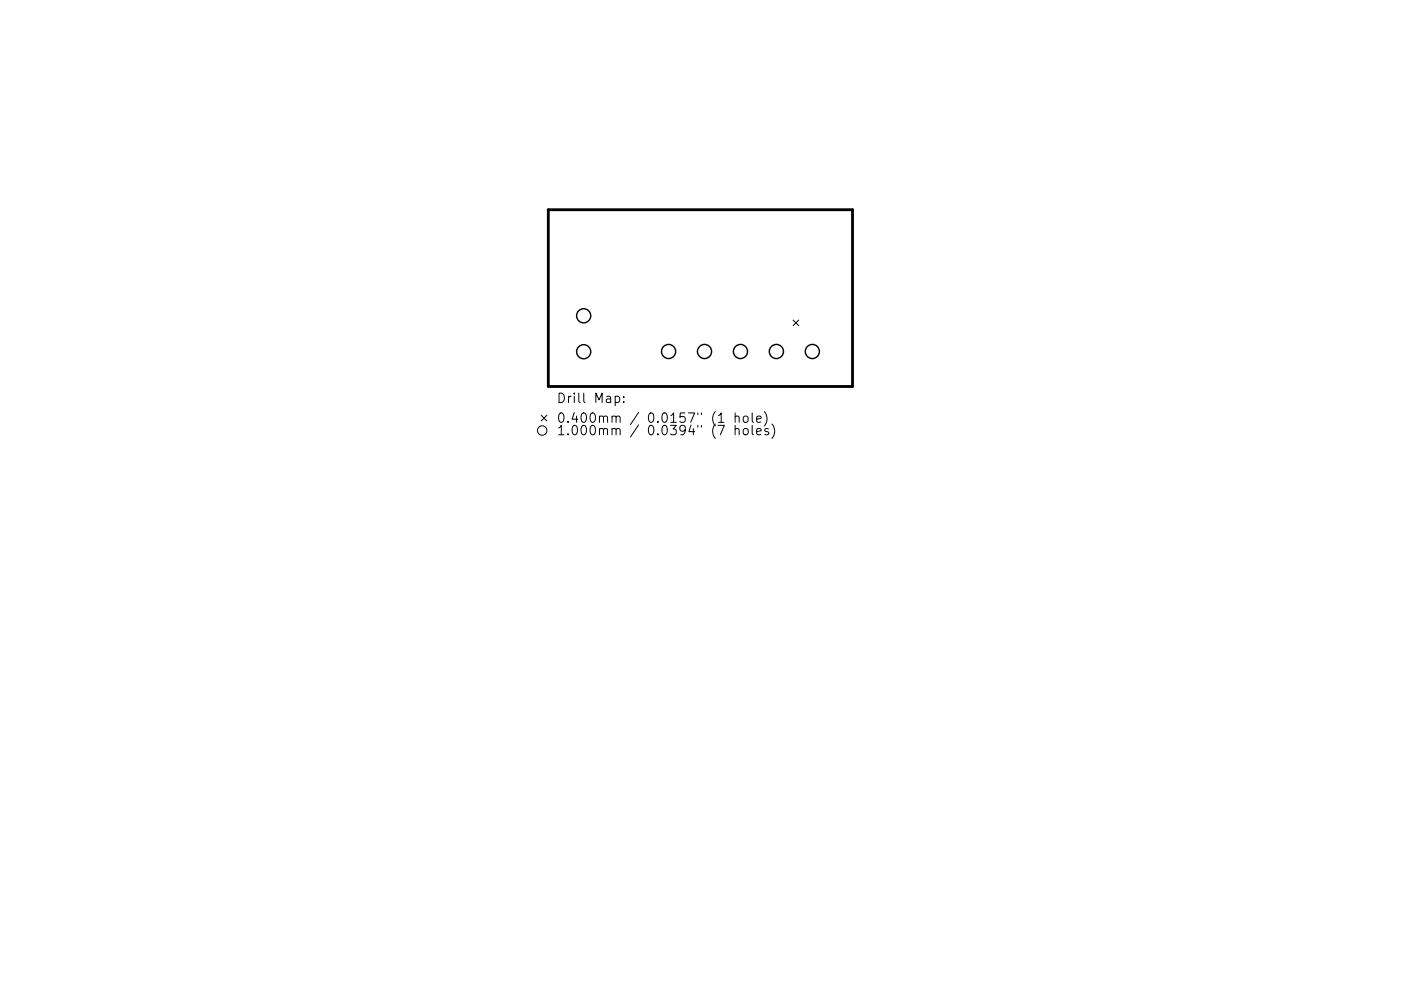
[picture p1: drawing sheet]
<svg xmlns="http://www.w3.org/2000/svg" width="297mm" height="210mm" viewBox="0 0 297 210" stroke-linecap="round" stroke-linejoin="round" font-family="sans-serif">
<defs><g id="words">
<g font-size="2.8">
<text x="118" y="85.5">Drill Map:</text>
<text x="118" y="89.7">0.400mm / 0.0157&quot; (1 hole)</text>
<text x="118" y="92.3">1.000mm / 0.0394&quot; (7 holes)</text>
</g>
</g></defs>
<path d="M116.3 44.5h64.5v37.5h-64.5z" fill="none" stroke="#000" stroke-width=".6"/>
<g fill="none" stroke="#000" stroke-width=".21">
<path d="M168.2 67.9l1.2 1.2M169.4 67.9l-1.2 1.2M114.8 88.1l1.2 1.2M116 88.1l-1.2 1.2M130.4 84.2l.6-.1 .4 .4v.5l-.2 .3h-.8M132.2 85.2v.2M132.2 84.2v.2M152.3 88.2l.6-.6v2M155.9 88.5l.2-.2 .5 .1 .1 1.2M155.9 91.1a.5 .5 0 0 1 .8 .1v1M155.9 87.6v2M155.9 90.2v2"/>
<path d="M157.7 88.5l.3-.2 .5 .2v.9a.54 .54 0 0 1-.5 .2 .54 .54 0 0 1-.4-.4zM157.7 91.1a.54 .54 0 0 1 .5-.2 .54 .54 0 0 1 .4 .4l-.1 .8a.54 .54 0 0 1-.5 .2 .54 .54 0 0 1-.4-.4zM159.5 87.6v1.7l.3 .3M159.5 90.2v1.8l.3 .2M160.4 88.9l1-.2-.1-.3-.6-.1-.3 .3 .1 .9h.8M160.4 91.6l1-.2-.1-.4-.6-.1-.3 .3 .1 1h.8M162.1 87.3a2.29 2.29 0 0 1 0 3.1M162.9 91l-.5-.1-.3 .3 .1 .3 .7 .2v.5h-.8M163.7 90a2.29 2.29 0 0 1 0 3"/>
<circle cx="115" cy="91.3" r="1"/>
</g>
<g fill="none" stroke="#000" stroke-width=".3">
<circle cx="123.8" cy="74.6" r="1.5"/>
<circle cx="123.8" cy="67" r="1.5"/>
<circle cx="141.8" cy="74.6" r="1.5"/>
<circle cx="149.4" cy="74.6" r="1.5"/>
<circle cx="157" cy="74.6" r="1.5"/>
<circle cx="164.6" cy="74.6" r="1.5"/>
<circle cx="172.2" cy="74.6" r="1.5"/>
</g>
<use href="#words"/>
</svg>
